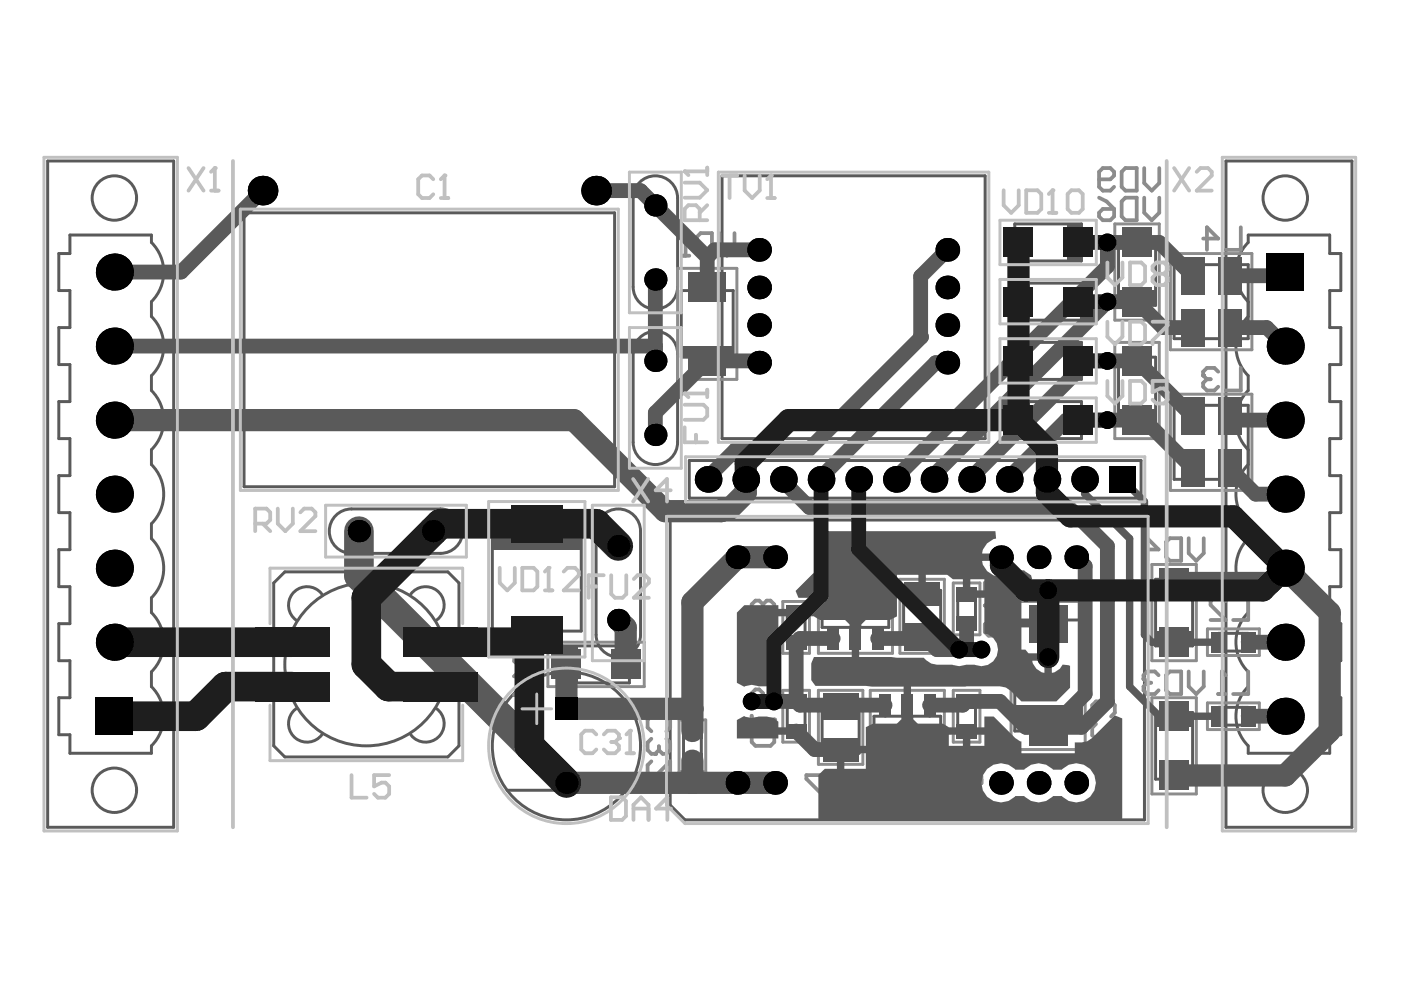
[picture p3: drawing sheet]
<svg xmlns="http://www.w3.org/2000/svg" width="297mm" height="210mm" viewBox="0 0 297 210" stroke-linecap="round" stroke-linejoin="round" font-family="sans-serif">
<g fill="none" stroke="#5a5a5a" stroke-width=".63">
<path d="M10.1 34.1h26.7v141.3h-26.7zM153.1 37.3h55.8v55.7h-55.8zM259.9 34.1h26.7v141.3h-26.7zM32.1 51.4v-1.6h-17.3v4h-2.3v7.8h2.3v7.9h-2.3v7.8h2.3v7.9h-2.3v7.8h2.3v7.8h-2.3v7.9h2.3v7.8h-2.3v7.9h2.3v7.8h-2.3v7.9h2.3v7.8h-2.3v7.9h2.3v3.9h17.3v-1.6M51.7 45.1h78.6v58.1h-78.6zM134.2 42v18.8M143.7 42v18.8M215.2 47.5h14.1v7.8h-14.1zM237.1 50.6h7.9v14.1h-7.9zM248.9 56.1h15.7v15.7h-15.7zM264.6 51.4v-1.6h17.3v4h2.4v7.8h-2.4v7.9h2.4v7.8h-2.4v7.9h2.4v7.8h-2.4v7.8h2.4v7.9h-2.4v7.8h2.4v7.9h-2.4v7.8h2.4v7.9h-2.4v7.8h2.4v7.9h-2.4v3.9h-17.3v-1.6M32.1 64v3.1"/>
<path d="M32.1 79.7v3.1M134.2 74.9v18.9M143.7 74.9v18.9M144.4 61.6h11v14.1h-11zM215.2 60h14.1v7.9h-14.1zM215.2 72.6h14.1v7.8h-14.1zM237.1 75.7h7.9v14.2h-7.9zM264.6 79.7v3.1M32.1 95.4v3.1M146.1 97.6h95.8v8h-95.8zM215.2 85.2h14.1v7.8h-14.1zM248.9 85.9h15.7v15.7h-15.7z"/>
<path d="M32.1 111v3.2M74.5 117.3h18.9M74.5 107.9h18.9M104.4 111.8h18.8v22h-18.8zM126.4 112.6v22M135.8 112.6v22M142.1 110.3h100.5v63.5h-97.4l-3.1-3.1zM264.6 111v3.2M32.1 126.7v3.2M58 123.6l2.4-2.3h34.6l2.3 2.3v34.5l-2.3 2.4h-34.6l-2.4-2.4zM119.3 136.9h14.1v7.9h-14.1zM166.9 129.9h3.8v6.3h-3.8z"/>
<path d="M174.3 125.2h14.1v7.8h-14.1zM176.7 133v3.2M178.2 125.2v-2.4h6.3v2.4M181.4 133v3.2M186.1 133v3.2M191.6 125.2h7.8v11h-7.8zM203.1 126h3.7v6.2h-3.7zM215.2 131.5h14.1v23.5h-14.1zM245 122.8h7.9v14.1h-7.9zM258.4 134.3h6.2v3.7h-6.2zM264.6 126.7v3.2M32.1 142.4v3.2"/>
<path d="M144.9 155h3.8v6.3h-3.8zM166.9 148.7h3.8v6.3h-3.8zM174.3 148.7h7.9v11h-7.9zM185.3 151.9h14.1v7.8h-14.1zM187.7 148.7v3.2M189.2 159.7v2.4h6.3v-2.4M192.4 148.7v3.2M197.1 148.7v3.2M203.1 148.7h3.7v6.3h-3.7zM245 151.1h7.9v14.1h-7.9zM258.4 150h6.2v3.7h-6.2zM264.6 142.4v3.2"/>
<path d="M107.5 167.6h25.2"/>
</g>
<g fill="#5a5a5a">
<path d="M226.1 72.6h3.2v7.8h-3.2z" fill-rule="evenodd"/>
<path d="M226.1 47.5h3.2v7.8h-3.2z" fill-rule="evenodd"/>
<path d="M245 133.8h7.9v3.1h-7.9z" fill-rule="evenodd"/>
<path d="M119.3 136.9h3.2v7.9h-3.2z" fill-rule="evenodd"/>
<path d="M144.4 73.4h11v2.3h-11z" fill-rule="evenodd"/>
<path d="M174.3 150.3h7.9v2.3h-7.9z" fill-rule="evenodd"/>
<path d="M191.6 132.2h7.8v2.4h-7.8z" fill-rule="evenodd"/>
<path d="M215.2 149.5h14.1v3.1h-14.1z" fill-rule="evenodd"/>
<path d="M215.2 85.2h3.1v7.8h-3.1z" fill-rule="evenodd"/>
<path d="M215.2 60h3.1v7.9h-3.1z" fill-rule="evenodd"/>
<path d="M245 151.1h7.9v3.1h-7.9z" fill-rule="evenodd"/>
<path d="M237.1 86.7h7.9v3.2h-7.9z" fill-rule="evenodd"/>
<path d="M237.1 61.6h7.9v3.1h-7.9z" fill-rule="evenodd"/>
<path d="M104.4 113.4h18.8v3.1h-18.8z" fill-rule="evenodd"/>
</g>
<g fill="none" stroke="#5a5a5a" stroke-width=".63">
<path d="M32.1 51.4a8.9 8.9 0 0 1 0 12.6M134.2 42a4.7 4.7 0 0 1 4.7-4.7 4.7 4.7 0 0 1 4.8 4.7M264.6 51.4a8.9 8.9 0 0 0 0 12.6M32.1 67.1a8.9 8.9 0 0 1 0 12.6M134.2 74.9a4.7 4.7 0 0 1 4.7-4.7 4.7 4.7 0 0 1 4.8 4.7M134.2 60.8a4.7 4.7 0 0 0 4.7 4.7 4.7 4.7 0 0 0 4.8-4.7M264.6 67.1a8.9 8.9 0 0 0 0 12.6M32.1 98.5a8.9 8.9 0 0 1 0 12.5M32.1 82.8a8.9 8.9 0 0 1 0 12.6M134.2 93.8a4.7 4.7 0 0 0 4.7 4.7 4.7 4.7 0 0 0 4.8-4.7M264.6 98.5a8.9 8.9 0 0 0 0 12.5M264.6 82.8a8.9 8.9 0 0 0 0 12.6"/>
<path d="M32.1 114.2a8.9 8.9 0 0 1 0 12.5M74.5 107.9a4.7 4.7 0 0 0-4.7 4.7 4.7 4.7 0 0 0 4.7 4.7M93.4 107.9a4.7 4.7 0 0 1 4.7 4.7 4.7 4.7 0 0 1-4.7 4.7M126.4 112.6a4.7 4.7 0 0 1 4.7-4.7 4.7 4.7 0 0 1 4.7 4.7M264.6 114.2a8.9 8.9 0 0 0 0 12.5M32.1 129.9a8.9 8.9 0 0 1 0 12.5M68.2 126a3.9 3.9 0 0 0-5.9-.5 3.9 3.9 0 0 0 .4 6M87.1 126a3.9 3.9 0 0 1 5.9-.5 3.9 3.9 0 0 1-.4 6M126.4 134.6a4.7 4.7 0 0 0 4.7 4.7 4.7 4.7 0 0 0 4.7-4.7M264.6 129.9a8.9 8.9 0 0 0 0 12.5M32.1 145.6a8.9 8.9 0 0 1 0 12.5M62.7 150.3a3.9 3.9 0 0 0-.4 5.9 3.9 3.9 0 0 0 5.9-.4"/>
<path d="M92.6 150.3a3.9 3.9 0 0 1 .4 5.9 3.9 3.9 0 0 1-5.9-.4M264.6 145.6a8.9 8.9 0 0 0 0 12.5"/>
<circle cx="24.3" cy="42" r="4.7"/>
<circle cx="272.5" cy="42" r="4.7"/>
<circle cx="77.7" cy="140.9" r="17.3"/>
<circle cx="120.1" cy="158.1" r="15.7"/>
<circle cx="24.3" cy="167.6" r="4.7"/>
<circle cx="272.5" cy="167.6" r="4.7"/>
</g>
<g fill="none" stroke="#8c8c8c" stroke-width=".63">
<path d="M143.7 56.9h12.5v23.5h-12.5zM236.4 47.5h9.4v20.4h-9.4zM248.1 53.8h17.3v20.4h-17.3zM236.4 72.6h9.4v20.4h-9.4zM248.1 83.6h17.3v20.4h-17.3zM244.2 119.7h9.4v20.4h-9.4zM116.2 136.2h20.4v9.4h-20.4zM166 127.5h5.6v11h-5.6zM173.5 120.5h15.7v18h-15.7zM190.8 122.8h9.4v15.7h-9.4zM202.1 123.6h5.7v11h-5.7zM214.4 127.5h15.7v31.4h-15.7z"/>
<path d="M256 133.3h11v5.7h-11zM144 152.6h5.6v11h-5.6zM166 146.4h5.6v11h-5.6zM173.5 146.4h9.4v15.7h-9.4zM184.5 146.4h15.7v18h-15.7zM202.1 146.4h5.7v11h-5.7zM244.2 147.9h9.4v20.4h-9.4zM256 149h11v5.7h-11z"/>
</g>
<path d="M138.1 155l-.8-.8v-1.5l.8-.8h3.2l.8 .8v1.5l-.8 .8M138.1 156.6l-.8 .8v1.6l.8 .8h.8" fill="none" stroke="#8c8c8c" stroke-width=".8"/>
<circle cx="138.9" cy="159.8" r=".4" fill="#8c8c8c"/>
<path d="M144.6 54.2h1.6M145.4 49.4v4.8M147.8 50.2l.7-.8h2.4v4.8h-2.4l-.7-.8zM152.5 49.4v3.2l1.6 1.6 1.6-1.6v-3.2M139.7 159l-.8 .8M139.7 158.2v.8M141.3 156.6l.8 .8v1.6l-.8 .8h-.8l-.8-.8M138.1 161.4l-.8 .8v1.6l.8 .8h.8l3.2-3.2v3.2" fill="none" stroke="#8c8c8c" stroke-width=".8"/>
<circle cx="145.4" cy="49.4" r=".4" fill="#8c8c8c"/>
<path d="M145.4 49.4l.8 .8M159.4 132.9v1.6M159.4 133.7h4.8M160.2 136.1l-.8 .8v1.6l.8 .8h3.2l.8-.8v-1.6l-.8-.8" fill="none" stroke="#8c8c8c" stroke-width=".8"/>
<circle cx="164.2" cy="133.7" r=".4" fill="#8c8c8c"/>
<g fill="none" stroke="#8c8c8c" stroke-width=".8">
<path d="M189 116.5l.8-.8h1.6l.8 .8v3.2l-.8 .8h-1.6l-.8-.8zM197 116.5l-.8-.8h-1.6l-.8 .8v.8l3.2 3.2h-3.2M198.6 116.5l.8-.8h1.6l.8 .8v3.2l-.8 .8h-1.6l-.8-.8M161.8 128.1l.8-.8h.8l.8 .8v1.6l-.8 .8h-.8l-.8-.8M161.8 128.1l-.8-.8h-.8l-.8 .8v1.6l.8 .8h.8l.8-.8M161.8 128.1v1.6M164.2 133.7l-.8 .8M245.6 143.2l-.8-.8h-1.6l-.8 .8v.8M247.2 143.2l.8-.8h2.4v4.7h-2.4l-.8-.7zM252 142.4v3.2l1.6 1.5 1.6-1.5v-3.2M189.1 166.7l-.8-.8h-1.6l-.8 .8v.8l3.2 3.2h-3.2M190.7 170.7v-3.2l1.6-1.6 1.6 1.6v3.2"/>
<path d="M190.7 168.3h3.2M195.5 166.7l.8-.8h2.4v4.8h-2.4l-.8-.8z"/>
</g>
<circle cx="242.4" cy="144" r=".4" fill="#8c8c8c"/>
<path d="M242.4 116.5h3.2l-2.4-2.4v4.8M247.2 114.9l.8-.8h2.4v4.8h-2.4l-.8-.8zM252 114.1v3.2l1.6 1.6 1.6-1.6v-3.2M159.4 151.8v1.6M159.4 152.6h4.8M160.2 154.9l-.8 .8v1.6l.8 .8h3.2l.8-.8v-1.6l-.8-.8M242.4 144l.8 .8M243.2 144.8h.8M243.2 144.8l-.8 .8v.8l.8 .7h1.6l.8-.7" fill="none" stroke="#8c8c8c" stroke-width=".8"/>
<circle cx="164.2" cy="152.6" r=".4" fill="#8c8c8c"/>
<path d="M208.8 128.4h4.8M209.6 126l-.8-.8v-1.6l.8-.8h3.2l.8 .8v1.6l-.8 .8M213.6 127.6v1.6M160.2 146.2h.8l.8 .8v2.4h-1.6l-.8-.8v-1.6zM164.2 152.6l-.8 .8M164.2 146.2l-.8 1.6-1.6 1.6" fill="none" stroke="#8c8c8c" stroke-width=".8"/>
<circle cx="208.8" cy="128.4" r=".4" fill="#8c8c8c"/>
<path d="M109 133h3.2l1.6 1.6-1.6 1.6h-3.2M109 137.8h4.8v2.4l-.8 .8h-3.2l-.8-.8zM209.6 127.6l-.8 .8M212.8 131.6l.8 .8v1.6l-.8 .8h-3.2l-.8-.8v-1.6l.8-.8h.8l.8 .8v2.4M109 143.4h4.8M113.8 142.6v1.6" fill="none" stroke="#8c8c8c" stroke-width=".8"/>
<circle cx="109" cy="143.4" r=".4" fill="#8c8c8c"/>
<path d="M109 147.4h4.8M109.8 142.6l-.8 .8M113.8 146.6v1.6" fill="none" stroke="#8c8c8c" stroke-width=".8"/>
<circle cx="109" cy="147.4" r=".4" fill="#8c8c8c"/>
<path d="M109.8 146.6l-.8 .8M176.6 169.1h1.6M177.4 164.3v4.8M179.7 165.1l.8-.8h1.6l.8 .8v3.2l-.8 .8h-1.6l-.8-.8" fill="none" stroke="#8c8c8c" stroke-width=".8"/>
<circle cx="177.4" cy="164.3" r=".4" fill="#8c8c8c"/>
<path d="M174.2 164.3h-3.2v.8l3.2 3.2v.8M177.4 164.3l.8 .8M203.3 165.3h4.8M204.1 162.9l-.8-.8v-1.6l.8-.8h3.2l.8 .8v1.6l-.8 .8M208.1 164.5v1.6" fill="none" stroke="#8c8c8c" stroke-width=".8"/>
<circle cx="203.3" cy="165.3" r=".4" fill="#8c8c8c"/>
<path d="M178.1 114.9l-.8-.8h-1.6l-.8 .8v.8M179.7 118.9v-3.2l1.6-1.6 1.6 1.6v3.2M179.7 116.5h3.2M184.5 114.9l.8-.8h2.4v4.8h-2.4l-.8-.8zM204.1 164.5l-.8 .8M207.3 168.5l.8 .8v1.6l-.8 .8h-1.6l-.8-.8v-.8l.8-1.6h-2.4v3.2" fill="none" stroke="#8c8c8c" stroke-width=".8"/>
<circle cx="174.9" cy="115.7" r=".4" fill="#8c8c8c"/>
<path d="M174.9 115.7l.8 .8M175.7 116.5h.8M175.7 116.5l-.8 .8v.8l.8 .8h1.6l.8-.8M259.9 127.5l-.8-.8h-1.6l-.8 .8v.8l3.2 3.2h-3.2M264.6 126.7v4.8h-3.1M258.3 147.1h1.6M259.1 142.4v4.7M264.6 142.4v4.7h-3.1" fill="none" stroke="#8c8c8c" stroke-width=".8"/>
<circle cx="259.1" cy="142.4" r=".4" fill="#8c8c8c"/>
<path d="M258.3 78.8l-.8-.8h-1.6l-.8 .8v.8M263.1 78v4.8h-3.2M259.1 142.4l.8 .8" fill="none" stroke="#8c8c8c" stroke-width=".8"/>
<circle cx="255.1" cy="79.6" r=".4" fill="#8c8c8c"/>
<path d="M255.1 50.6h3.2l-2.4-2.4v4.8M263.1 48.2v4.8h-3.2M255.1 79.6l.8 .8M255.9 80.4h.8M255.9 80.4l-.8 .8v.8l.8 .8h1.6l.8-.8M232.4 151.9l-.8-.8v-1.6l.8-.8h3.2l.8 .8v1.6l-.8 .8M232.4 153.5l-.8 .8v1.6l.8 .8h.8" fill="none" stroke="#8c8c8c" stroke-width=".8"/>
<circle cx="233.2" cy="156.7" r=".4" fill="#8c8c8c"/>
<path d="M233 38h2.4l.8-.8v-.8l-.8-.8h-1.6l-.8 .8v3.2l.8 .8h1.6l.8-.8M237.8 36.4l.8-.8h2.4v4.8h-2.4l-.8-.8zM242.6 35.6v3.2l1.6 1.6 1.6-1.6v-3.2M233 45.1l.8-.8h2.4v1.6l-.8 .8h-1.6l-.8-.8zM233 41.9l1.6 .8 1.6 1.6M237.8 42.7l.8-.8h2.4v4.8h-2.4l-.8-.8zM242.6 41.9v3.2l1.6 1.6 1.6-1.6v-3.2M234 155.9l-.8 .8M234 155.1v.8M235.6 153.5l.8 .8v1.6l-.8 .8h-.8l-.8-.8M235.6 158.3l.8 .8v1.6l-.8 .8h-1.6l-.8-.8v-.8l.8-1.6h-2.4v3.2" fill="none" stroke="#8c8c8c" stroke-width=".8"/>
<g fill="#5a5a5a">
<path d="M191.1 151.9h2.5v.6l2.5 2.5v8.8h-7.5v-8.8l2.5-2.5z"/>
<path d="M156.2 152.7l1.6-.9a3.1 3.1 0 0 0 3 .1h1.9l1.4 .3 .9 .8v1.2h3.8v1.6h-3.8v.8h-8.8z"/>
<path d="M177.6 121.1h7.5v8.8l-2.5 2.5v.6h-2.5v-.6l-2.5-2.5z"/>
<path d="M156.2 129.9l1.6-1.6h7.2v.8h7.6v-2.4h-3.3l-.6-1.4 4.8-4.8v-7.9h37.5l.2 1.6a3.7 3.7 0 0 0-3 3.2h4v.7h.8v4l.8-.1 1.5-1.1h1.9l1.4 1.1 .5 1.7-.2 .7h3.3v1.6h-4.1l-.7 .7h-.8v4.8h5.6v1.5h-5.6v4.7h.8l.7 .8h4.1v.8h.8v3.4l.6-.1 1.1-.8 .6-.9 1.6 .3v4.6l-2.9 2.9h-7.4l-2.3-2.2-1.1-.7-1.2-.3-18.8 .1v7.8h6.7l1.3 .8h7.5v-2.3h2l4.5 4.6 1.4 .7v2.5h11.3v-2.3h1.4l1.2-.2 1.1-.7 4.8-4.8 1.5 .6v21.5h-64.4v-9.5l1.4-1.3h2.5v-4.1h.8v-.8h5.4v-3.9l1.5-.8h6.5v-7.8l-18.7-.2-.9-1.2v-3.6l.6-1.3h8v-7.8h-6.8l-1.2-.8h-7.6v8.6h.6v4.6l-1.5 1.3a7.5 7.5 0 0 1-4.7 0l-1.6 .4-1.6-.8zM208.2 118.9a3.7 3.7 0 0 0 3.2 3.2v-3.2zM190.2 121.9v3.3h4.5v-3.3zM205.7 122.8v2.4h3v-2.4zM182.2 131.5v7.8l13.7 .2 1.5 1.2 1.3 .2h3.2a3.3 3.3 0 0 0 2.9 0h1.9a3.5 3.5 0 0 0 4.7-2.1 3.5 3.5 0 0 0-2.7-4.5v-7.6h-3.8v-.7h-.7v-3.2h-2.2l-1.1-.9h-4.6v4.1h-.8v.7h-5.3v4l-1.5 .8zM218.9 140.1a3.1 3.1 0 0 0 2.5 2.6v-2.6zM205.7 155.8v2.3h3v-2.3zM201.2 155.8v2.3h3v-2.3zM179 159.7v3.3h4.6v-3.3zM209.3 163a4.1 4.1 0 0 0 0 6 4.1 4.1 0 0 0 6-.2h1.9a4.1 4.1 0 0 0 6.1 0h1.8a4.1 4.1 0 0 0 6 .2 4.1 4.1 0 0 0 0-6 4.1 4.1 0 0 0-6 .2h-1.8a4.1 4.1 0 0 0-6.1 0h-1.9a4.1 4.1 0 0 0-6-.2z"/>
</g>
<path d="M55.7 38.8v1.6M151.5 53l-1.6 1.5v6.3M200.8 53h.1M234.8 51.4v5.1M195.2 71.3l.2 .1M138.9 87.5v4.7M150.1 101.2v.4M190 101.2v.4M214 101.2v.4M169.6 135.4l-.8 .8M195.5 135.4h.8M168.8 148.7l.8 .8" fill="none" stroke="#5a5a5a" stroke-width="3.1"/>
<circle cx="252.9" cy="88.3" r="1.57" fill="#5a5a5a"/>
<g fill="none" stroke="#5a5a5a" stroke-width="3.1">
<path d="M55.7 40.4l-17.3 17.3h-14.1M126.4 40.4h9.4l14.1 14.1M138.9 59.3v17.2M151.5 53h9.4M200.8 53l-5.6 5.6v12.7M234.8 51.4h11l7.1 7.1M234.8 56.5l-44.8 44.7M272.5 57.7l-.8 .8h-11M24.3 73.4h114.6M160.9 76.9l-.3-.4h-10.7l-11 11M195.4 71.4l-24 24h-15.4l-5.9 5.8M200.9 76.9h-2.5l-24.3 24.3v.4"/>
<path d="M252.9 69.5h-6.3l-5.5-5.5h-6.3l-36.8 36.7v.9M260.7 69.5h7.9l3.9 3.9M252.9 88.3l-11.8-11.8h-10.4l-24.7 24.7v.4M252.9 99.3l-10.3-10.2h-16.5l-12.1 12.1M260.7 99.3l5.5 5.5h6.3M260.7 88.3l.8 .8h11M166.1 101.6v.5l5.5 5.5h55l8.2 8.2v32.9l-5.5 5.5h-11.8l-5.5-5.5h-7.1l-.7 .8h-7.1M228.2 118.1l1.9 1.9v27.1l-7.1 7.1M168.8 136.2v12.5h-9.4M169.6 135.4h7.1M186.1 135.4h9.4M196.3 135.4l2.4 2.3h9.4"/>
<path d="M204.9 132.2v4l-1.5 1.5M264.6 136.2h7.9M168.8 155l3.9 3.9h5.5M169.6 149.5h18.1M264.6 151.9h7.9"/>
</g>
<path d="M230 101.6v3l9.5 9.6v31.4l6.3 6.3h12.6M237.9 101.6l4.7 4.7v28.3l1.6 1.6h14.2" fill="none" stroke="#5a5a5a" stroke-width="1.6"/>
<path d="M24.3 89.1h97.4l19.3 19.3h11.9l.5-.5h1.3l3.4-3.4v-2.9M164.3 118.1h-7.9l-9.6 9.6v27.3M131.1 131.5l1.6 1.5v7.9M222.2 125.2v14.1M248.9 123.6h20.5l3.1-3.1 9.4 9.4v25.1l-9.4 9.4h-23.6M120.1 140.9v9.4h26.7M120.1 166h44.2M146.8 161.3v4.7" fill="none" stroke="#5a5a5a" stroke-width="4.7"/>
<path d="M76.1 112.6v9.4l44 44" fill="none" stroke="#5a5a5a" stroke-width="6.3"/>
<g fill="#000">
<circle cx="24.3" cy="57.7" r="3.9"/>
<circle cx="55.7" cy="40.4" r="3.1"/>
<circle cx="126.4" cy="40.4" r="3.1"/>
<circle cx="138.9" cy="59.3" r="2.36"/>
<circle cx="138.9" cy="43.6" r="2.36"/>
<circle cx="160.9" cy="53" r="2.51"/>
<circle cx="200.9" cy="53" r="2.51"/>
<circle cx="234.8" cy="51.4" r="1.88"/>
<circle cx="24.3" cy="73.4" r="3.9"/>
<circle cx="138.9" cy="76.5" r="2.36"/>
<circle cx="160.9" cy="60.9" r="2.51"/>
<circle cx="160.9" cy="76.9" r="2.51"/>
<circle cx="160.9" cy="68.9" r="2.51"/>
<circle cx="200.9" cy="60.9" r="2.51"/>
<circle cx="200.9" cy="76.9" r="2.51"/>
<circle cx="200.9" cy="68.9" r="2.51"/>
<circle cx="234.8" cy="64" r="1.88"/>
<circle cx="234.8" cy="76.5" r="1.88"/>
<circle cx="272.5" cy="73.4" r="3.9"/>
<circle cx="24.3" cy="89.1" r="3.9"/>
<circle cx="138.9" cy="92.2" r="2.36"/>
<circle cx="234.8" cy="89.1" r="1.88"/>
<circle cx="272.5" cy="89.1" r="3.9"/>
<circle cx="24.3" cy="104.8" r="3.9"/>
<circle cx="76.1" cy="112.6" r="2.36"/>
<circle cx="91.8" cy="112.6" r="2.36"/>
<circle cx="131.1" cy="115.8" r="2.36"/>
<circle cx="150.1" cy="101.6" r="2.83"/>
<circle cx="156.4" cy="118.1" r="2.51"/>
<circle cx="158.1" cy="101.6" r="2.83"/>
<circle cx="164.3" cy="118.1" r="2.51"/>
<circle cx="166.1" cy="101.6" r="2.83"/>
<circle cx="174.1" cy="101.6" r="2.83"/>
<circle cx="182.1" cy="101.6" r="2.83"/>
<circle cx="190" cy="101.6" r="2.83"/>
<circle cx="198" cy="101.6" r="2.83"/>
<circle cx="206" cy="101.6" r="2.83"/>
<circle cx="212.2" cy="118.1" r="2.51"/>
<circle cx="214" cy="101.6" r="2.83"/>
<circle cx="220.2" cy="118.1" r="2.51"/>
<circle cx="222" cy="101.6" r="2.83"/>
<circle cx="228.2" cy="118.1" r="2.51"/>
<circle cx="230" cy="101.6" r="2.83"/>
<circle cx="272.5" cy="104.8" r="3.9"/>
<circle cx="24.3" cy="120.5" r="3.9"/>
<circle cx="24.3" cy="136.2" r="3.9"/>
<circle cx="131.1" cy="131.5" r="2.36"/>
<circle cx="203.4" cy="137.7" r="1.89"/>
<circle cx="208.1" cy="137.7" r="1.89"/>
<circle cx="222.2" cy="125.2" r="1.89"/>
<circle cx="222.2" cy="139.3" r="1.89"/>
<circle cx="272.5" cy="136.2" r="3.9"/>
<circle cx="272.5" cy="120.5" r="3.9"/>
<circle cx="159.4" cy="148.7" r="1.89"/>
<circle cx="164.1" cy="148.7" r="1.88"/>
<circle cx="272.5" cy="151.9" r="3.9"/>
<circle cx="120.1" cy="166" r="2.36"/>
<circle cx="156.4" cy="166" r="2.51"/>
<circle cx="164.3" cy="166" r="2.51"/>
<circle cx="212.2" cy="166" r="2.51"/>
<circle cx="220.2" cy="166" r="2.51"/>
<circle cx="228.2" cy="166" r="2.51"/>
</g>
<g fill="#000">
<path d="M268.6 53.8h7.8v7.8h-7.8z" fill-rule="evenodd"/>
<path d="M235.1 98.8h5.7v5.7h-5.7z" fill-rule="evenodd"/>
<path d="M20.3 147.9h7.9v7.9h-7.9z" fill-rule="evenodd"/>
<path d="M117.7 147.9h4.8v4.7h-4.8z" fill-rule="evenodd"/>
</g>
<g fill="#5a5a5a">
<path d="M175.4 133h2.5v4.7h-2.5z" fill-rule="evenodd"/>
<path d="M180.1 133h2.5v4.7h-2.5z" fill-rule="evenodd"/>
<path d="M256.8 134h3.1v4.4h-3.1z" fill-rule="evenodd"/>
<path d="M263.1 134h3.1v4.4h-3.1z" fill-rule="evenodd"/>
<path d="M250.3 84.4h5.1v7.8h-5.1z" fill-rule="evenodd"/>
<path d="M250.3 54.5h5.1v7.9h-5.1z" fill-rule="evenodd"/>
<path d="M256.8 149.7h3.1v4.4h-3.1z" fill-rule="evenodd"/>
<path d="M263.1 149.7h3.1v4.4h-3.1z" fill-rule="evenodd"/>
<path d="M186.4 147.1h2.5v4.8h-2.5z" fill-rule="evenodd"/>
<path d="M250.3 65.5h5.1v7.9h-5.1z" fill-rule="evenodd"/>
<path d="M250.3 95.4h5.1v7.8h-5.1z" fill-rule="evenodd"/>
<path d="M144.6 159.7h4.4v3.1h-4.4z" fill-rule="evenodd"/>
<path d="M144.6 153.4h4.4v3.2h-4.4z" fill-rule="evenodd"/>
<path d="M166.6 153.4h4.4v3.2h-4.4z" fill-rule="evenodd"/>
<path d="M166.6 147.1h4.4v3.2h-4.4z" fill-rule="evenodd"/>
<path d="M166.6 134.6h4.4v3.1h-4.4z" fill-rule="evenodd"/>
<path d="M166.6 128.3h4.4v3.2h-4.4z" fill-rule="evenodd"/>
<path d="M202.7 153.4h4.4v3.2h-4.4z" fill-rule="evenodd"/>
<path d="M202.7 147.1h4.4v3.2h-4.4z" fill-rule="evenodd"/>
<path d="M184.8 133h2.5v4.7h-2.5z" fill-rule="evenodd"/>
<path d="M117 137.7h6.2v6.3h-6.2z" fill-rule="evenodd"/>
<path d="M146 73.4h7.9v6.3h-7.9z" fill-rule="evenodd"/>
<path d="M146 57.7h7.9v6.3h-7.9z" fill-rule="evenodd"/>
<path d="M191.7 132.9h7.6v5h-7.6z" fill-rule="evenodd"/>
<path d="M191.7 123.4h7.6v5.1h-7.6z" fill-rule="evenodd"/>
<path d="M202.7 130.7h4.4v3.1h-4.4z" fill-rule="evenodd"/>
<path d="M202.7 124.4h4.4v3.1h-4.4z" fill-rule="evenodd"/>
<path d="M218.1 150.3h8.2v7.8h-8.2z" fill-rule="evenodd"/>
<path d="M218.1 128.3h8.2v7.9h-8.2z" fill-rule="evenodd"/>
<path d="M245.8 161.3h6.3v6.3h-6.3z" fill-rule="evenodd"/>
<path d="M245.8 133h6.3v6.3h-6.3z" fill-rule="evenodd"/>
<path d="M237.9 85.9h6.3v6.3h-6.3z" fill-rule="evenodd"/>
<path d="M237.9 73.4h6.3v6.3h-6.3z" fill-rule="evenodd"/>
<path d="M237.9 60.8h6.3v6.3h-6.3z" fill-rule="evenodd"/>
<path d="M237.9 48.3h6.3v6.2h-6.3z" fill-rule="evenodd"/>
<path d="M195.8 147.1h2.5v4.8h-2.5z" fill-rule="evenodd"/>
<path d="M191.1 147.1h2.5v4.8h-2.5z" fill-rule="evenodd"/>
<path d="M245.8 148.7h6.3v6.3h-6.3z" fill-rule="evenodd"/>
<path d="M245.8 120.5h6.3v6.2h-6.3z" fill-rule="evenodd"/>
<path d="M129.5 137.7h6.3v6.3h-6.3z" fill-rule="evenodd"/>
<path d="M174.5 156.4h7.5v5h-7.5z" fill-rule="evenodd"/>
<path d="M258.2 84.4h5v7.8h-5z" fill-rule="evenodd"/>
<path d="M258.2 54.5h5v7.9h-5z" fill-rule="evenodd"/>
<path d="M174.5 147h7.5v5h-7.5z" fill-rule="evenodd"/>
<path d="M258.2 65.5h5v7.9h-5z" fill-rule="evenodd"/>
<path d="M258.2 95.4h5v7.8h-5z" fill-rule="evenodd"/>
</g>
<path d="M228.5 51.4h6.3M228.5 76.5h6.3M228.5 64h6.3M228.5 89.1h6.3M174.1 101.6v24.6l-10 10v12.5h-4.7M182.1 101.6v14.8l21.3 21.3h4.7" fill="none" stroke="#1e1e1e" stroke-width="3.1"/>
<path d="M131.1 115.8l-4.7-4.8h-33l-15.7 15.7v14.2l4.7 4.7h11M24.3 136.2h37.7M93.4 136.2h18.8v21.9l7.9 7.9M62 145.6h-14.2l-6.3 6.3h-17.2" fill="none" stroke="#1e1e1e" stroke-width="6.3"/>
<path d="M215.9 51.4v37.7M215.9 89.1l6.1 6v9.4l4.9 5h34.6l11 11-4.7 4.7h-50.3l-5.3-5.3v-1.8M215.9 89.1h-48.7l-9.1 9.1v3.4M113.8 134.6l-1.6 1.6M222.2 125.2v14.1" fill="none" stroke="#1e1e1e" stroke-width="4.7"/>
<g fill="#000">
<circle cx="24.3" cy="57.7" r="3.9"/>
<circle cx="55.7" cy="40.4" r="3.1"/>
<circle cx="126.4" cy="40.4" r="3.1"/>
<circle cx="138.9" cy="59.3" r="2.36"/>
<circle cx="138.9" cy="43.6" r="2.36"/>
<circle cx="160.9" cy="53" r="2.51"/>
<circle cx="200.9" cy="53" r="2.51"/>
<circle cx="234.8" cy="51.4" r="1.88"/>
<circle cx="24.3" cy="73.4" r="3.9"/>
<circle cx="138.9" cy="76.5" r="2.36"/>
<circle cx="160.9" cy="60.9" r="2.51"/>
<circle cx="160.9" cy="76.9" r="2.51"/>
<circle cx="160.9" cy="68.9" r="2.51"/>
<circle cx="200.9" cy="60.9" r="2.51"/>
<circle cx="200.9" cy="76.9" r="2.51"/>
<circle cx="200.9" cy="68.9" r="2.51"/>
<circle cx="234.8" cy="64" r="1.88"/>
<circle cx="234.8" cy="76.5" r="1.88"/>
<circle cx="272.5" cy="73.4" r="3.9"/>
<circle cx="24.3" cy="89.1" r="3.9"/>
<circle cx="138.9" cy="92.2" r="2.36"/>
<circle cx="234.8" cy="89.1" r="1.88"/>
<circle cx="272.5" cy="89.1" r="3.9"/>
<circle cx="24.3" cy="104.8" r="3.9"/>
<circle cx="76.1" cy="112.6" r="2.36"/>
<circle cx="91.8" cy="112.6" r="2.36"/>
<circle cx="131.1" cy="115.8" r="2.36"/>
<circle cx="150.1" cy="101.6" r="2.83"/>
<circle cx="156.4" cy="118.1" r="2.51"/>
<circle cx="158.1" cy="101.6" r="2.83"/>
<circle cx="164.3" cy="118.1" r="2.51"/>
<circle cx="166.1" cy="101.6" r="2.83"/>
<circle cx="174.1" cy="101.6" r="2.83"/>
<circle cx="182.1" cy="101.6" r="2.83"/>
<circle cx="190" cy="101.6" r="2.83"/>
<circle cx="198" cy="101.6" r="2.83"/>
<circle cx="206" cy="101.6" r="2.83"/>
<circle cx="212.2" cy="118.1" r="2.51"/>
<circle cx="214" cy="101.6" r="2.83"/>
<circle cx="220.2" cy="118.1" r="2.51"/>
<circle cx="222" cy="101.6" r="2.83"/>
<circle cx="228.2" cy="118.1" r="2.51"/>
<circle cx="230" cy="101.6" r="2.83"/>
<circle cx="272.5" cy="104.8" r="3.9"/>
<circle cx="24.3" cy="120.5" r="3.9"/>
<circle cx="24.3" cy="136.2" r="3.9"/>
<circle cx="131.1" cy="131.5" r="2.36"/>
<circle cx="203.4" cy="137.7" r="1.89"/>
<circle cx="208.1" cy="137.7" r="1.89"/>
<circle cx="222.2" cy="125.2" r="1.89"/>
<circle cx="222.2" cy="139.3" r="1.89"/>
<circle cx="272.5" cy="136.2" r="3.9"/>
<circle cx="272.5" cy="120.5" r="3.9"/>
<circle cx="159.4" cy="148.7" r="1.89"/>
<circle cx="164.1" cy="148.7" r="1.88"/>
<circle cx="272.5" cy="151.9" r="3.9"/>
<circle cx="120.1" cy="166" r="2.36"/>
<circle cx="156.4" cy="166" r="2.51"/>
<circle cx="164.3" cy="166" r="2.51"/>
<circle cx="212.2" cy="166" r="2.51"/>
<circle cx="220.2" cy="166" r="2.51"/>
<circle cx="228.2" cy="166" r="2.51"/>
</g>
<g fill="#000">
<path d="M268.6 53.8h7.8v7.8h-7.8z" fill-rule="evenodd"/>
<path d="M235.1 98.8h5.7v5.7h-5.7z" fill-rule="evenodd"/>
<path d="M20.3 147.9h7.9v7.9h-7.9z" fill-rule="evenodd"/>
<path d="M117.7 147.9h4.8v4.7h-4.8z" fill-rule="evenodd"/>
</g>
<g fill="#1e1e1e">
<path d="M85.5 133h15.7v6.3h-15.7z" fill-rule="evenodd"/>
<path d="M108.3 130.7h11v7.8h-11z" fill-rule="evenodd"/>
<path d="M108.3 107.1h11v7.9h-11z" fill-rule="evenodd"/>
<path d="M225.4 73.4h6.2v6.3h-6.2z" fill-rule="evenodd"/>
<path d="M212.8 73.4h6.3v6.3h-6.3z" fill-rule="evenodd"/>
<path d="M212.8 85.9h6.3v6.3h-6.3z" fill-rule="evenodd"/>
<path d="M225.4 85.9h6.2v6.3h-6.2z" fill-rule="evenodd"/>
<path d="M225.4 48.3h6.2v6.2h-6.2z" fill-rule="evenodd"/>
<path d="M212.8 48.3h6.3v6.2h-6.3z" fill-rule="evenodd"/>
<path d="M212.8 60.8h6.3v6.3h-6.3z" fill-rule="evenodd"/>
<path d="M225.4 60.8h6.2v6.3h-6.2z" fill-rule="evenodd"/>
<path d="M85.5 142.4h15.7v6.3h-15.7z" fill-rule="evenodd"/>
<path d="M54.1 133h15.7v6.3h-15.7z" fill-rule="evenodd"/>
<path d="M54.1 142.4h15.7v6.3h-15.7z" fill-rule="evenodd"/>
</g>
<g fill="none" stroke="#c0c0c0" stroke-width=".63">
<path d="M9.3 33.4h28.3v142.8h-28.3zM133.4 36.5h11v29.8h-11zM152.3 36.5h57.4v57.3h-57.4zM259.1 33.4h28.3v142.8h-28.3zM51 44.3h80.1v59.7h-80.1zM212 46.7h20.4v9.4h-20.4zM212 59.3h20.4v9.4h-20.4zM133.4 69.5h11v29.8h-11zM212 71.8h20.4v9.4h-20.4zM145.3 96.8h97.4v9.6h-97.4zM212 84.4h20.4v9.4h-20.4zM69 107.1h29.9v11h-29.9z"/>
<path d="M103.6 106.3h20.4v33h-20.4zM125.6 107.1h11v33h-11zM141.3 109.5h102.1v65.1h-98.2l-3.9-3.9zM57.2 132.2v-11.7h40.9v11.7M57.2 149.5v11.8h40.9v-11.8M110.7 150.3h6.3M113.8 147.1v6.3"/>
</g>
<path d="M40 35.6l3.2 4.8M43.2 35.6l-3.2 4.8M45.5 35.6v4.8M49.4 34.1v141.3M247.4 34.1v141.3M44.8 40.4h1.5" fill="none" stroke="#c0c0c0" stroke-width=".8"/>
<circle cx="45.5" cy="35.6" r=".4" fill="#c0c0c0"/>
<path d="M45.5 35.6l-.7 .8M91.9 38l-.8-.8h-1.6l-.8 .8v3.2l.8 .8h1.6l.8-.8M94.3 37.2v4.8M93.5 42h1.6" fill="none" stroke="#c0c0c0" stroke-width=".8"/>
<circle cx="94.3" cy="37.2" r=".4" fill="#c0c0c0"/>
<path d="M94.3 37.2l-.8 .8M145.2 90.6v3.2h4.7M145.2 85.8h3.9l.8 .8v1.6l-.8 .8h-3.9M145.2 83.4h4.7M147.6 92.2v1.6M149.9 82.6v1.6M134.2 101.6l3.2 4.7M137.4 101.6l-3.2 4.7M142.2 103.9h-3.2l2.4-2.3v4.7" fill="none" stroke="#c0c0c0" stroke-width=".8"/>
<circle cx="145.2" cy="83.4" r=".4" fill="#c0c0c0"/>
<path d="M212.8 40.3v3.2l1.6 1.6 1.6-1.6v-3.2M217.6 40.3h2.4l.8 .8v3.2l-.8 .8h-2.4zM222.4 45.1h1.6M223.2 40.3v4.8M145.2 83.4l.8 .8" fill="none" stroke="#c0c0c0" stroke-width=".8"/>
<circle cx="223.2" cy="40.3" r=".4" fill="#c0c0c0"/>
<g fill="none" stroke="#c0c0c0" stroke-width=".8">
<path d="M145.2 38.7h3.2l1.5 1.6-1.5 1.6h-3.2M145.2 36.3h4.7M149.9 35.5v1.6M248.9 35.6l3.2 4.8M252.1 35.6l-3.2 4.8M253.7 36.4l.8-.8h1.6l.8 .8v.8l-3.2 3.2h3.2M148.4 46.7v-2.4l-.8-.8h-1.6l-.8 .8v2.4h4.7M149.9 43.5l-1.5 1.6M223.2 40.3l-.8 .8M226.4 41.1l.8-.8h1.6l.8 .8v3.2l-.8 .8h-1.6l-.8-.8zM234.8 55.7v3.1l1.6 1.6 1.6-1.6v-3.1M239.6 55.7h2.4l.8 .8v3.1l-.8 .8h-2.4z"/>
<path d="M245.2 58l-.8-.7v-.8l.8-.8h1.6l.8 .8v.8l-.8 .7M245.2 58l-.8 .8v.8l.8 .8h1.6l.8-.8v-.8l-.8-.8M245.2 58h1.6M234.8 80.8v3.2l1.6 1.6 1.6-1.6v-3.2M239.6 80.8h2.4l.8 .8v3.2l-.8 .8h-2.4zM247.6 80.8h-3.2v2.4l1.6-.8h.8l.8 .8v1.6l-.8 .8h-1.6l-.8-.8"/>
</g>
<circle cx="145.2" cy="36.3" r=".4" fill="#c0c0c0"/>
<path d="M145.2 36.3l.8 .8M234.8 68.2v3.2l1.6 1.6 1.6-1.6v-3.2M239.6 68.2h2.4l.8 .8v3.2l-.8 .8h-2.4zM244.4 68.2h3.2v.8l-3.2 3.2v.8M126.4 155.7l-.8-.8h-1.6l-.8 .8v3.2l.8 .8h1.6l.8-.8M128 155.7l.8-.8h1.6l.8 .8v.8M74.5 164.3v4.8h3.2M82.5 164.3h-3.2v2.4l1.6-.8h.8l.8 .8v1.6l-.8 .8h-1.6l-.8-.8" fill="none" stroke="#c0c0c0" stroke-width=".8"/>
<circle cx="131.2" cy="156.5" r=".4" fill="#c0c0c0"/>
<path d="M129.6 157.3h.8M130.4 157.3l.8 .8v.8l-.8 .8h-1.6l-.8-.8M131.2 156.5l-.8 .8M132.8 159.7h1.6M133.6 154.9v4.8" fill="none" stroke="#c0c0c0" stroke-width=".8"/>
<circle cx="133.6" cy="154.9" r=".4" fill="#c0c0c0"/>
<path d="M153.1 37.2h3.2M154.7 37.2v4.8M157.9 37.2v3.2l1.6 1.6 1.6-1.6v-3.2M163.5 37.2v4.8M162.7 42h1.6M54.1 111h2.4l.8-.8v-1.6l-.8-.8h-2.4v4.8M55.7 111l1.6 1.6M58.9 107.8v3.2l1.6 1.6 1.6-1.6v-3.2M63.7 108.6l.8-.8h1.6l.8 .8v.8l-3.2 3.2h3.2M133.6 154.9l-.8 .8" fill="none" stroke="#c0c0c0" stroke-width=".8"/>
<circle cx="163.5" cy="37.2" r=".4" fill="#c0c0c0"/>
<path d="M163.5 37.2l-.8 .8M106 120.4v3.2l1.5 1.6 1.6-1.6v-3.2M110.7 120.4h2.4l.8 .8v3.2l-.8 .8h-2.4zM115.5 125.2h1.6M116.3 120.4v4.8M129.5 169h2.4l.8 .8v3.2l-.8 .8h-2.4zM134.3 173.8v-3.2l1.6-1.6 1.6 1.6v3.2M134.3 171.4h3.2M142.3 171.4h-3.2l2.4-2.4v4.8" fill="none" stroke="#c0c0c0" stroke-width=".8"/>
<circle cx="116.3" cy="120.4" r=".4" fill="#c0c0c0"/>
<path d="M116.3 120.4l-.8 .8M119.5 121.2l.8-.8h1.6l.8 .8v.8l-3.2 3.2h3.2M124.8 124.4h1.6M128 122h-3.2v4.7M129.6 122v3.9l.8 .8h1.6l.8-.8v-3.9M134.4 122.8l.8-.8h1.6l.8 .8v.8l-3.2 3.1h3.2" fill="none" stroke="#c0c0c0" stroke-width=".8"/>
<circle cx="120.1" cy="158.1" r="16.5" fill="none" stroke="#c0c0c0" stroke-width=".63"/>
</svg>
